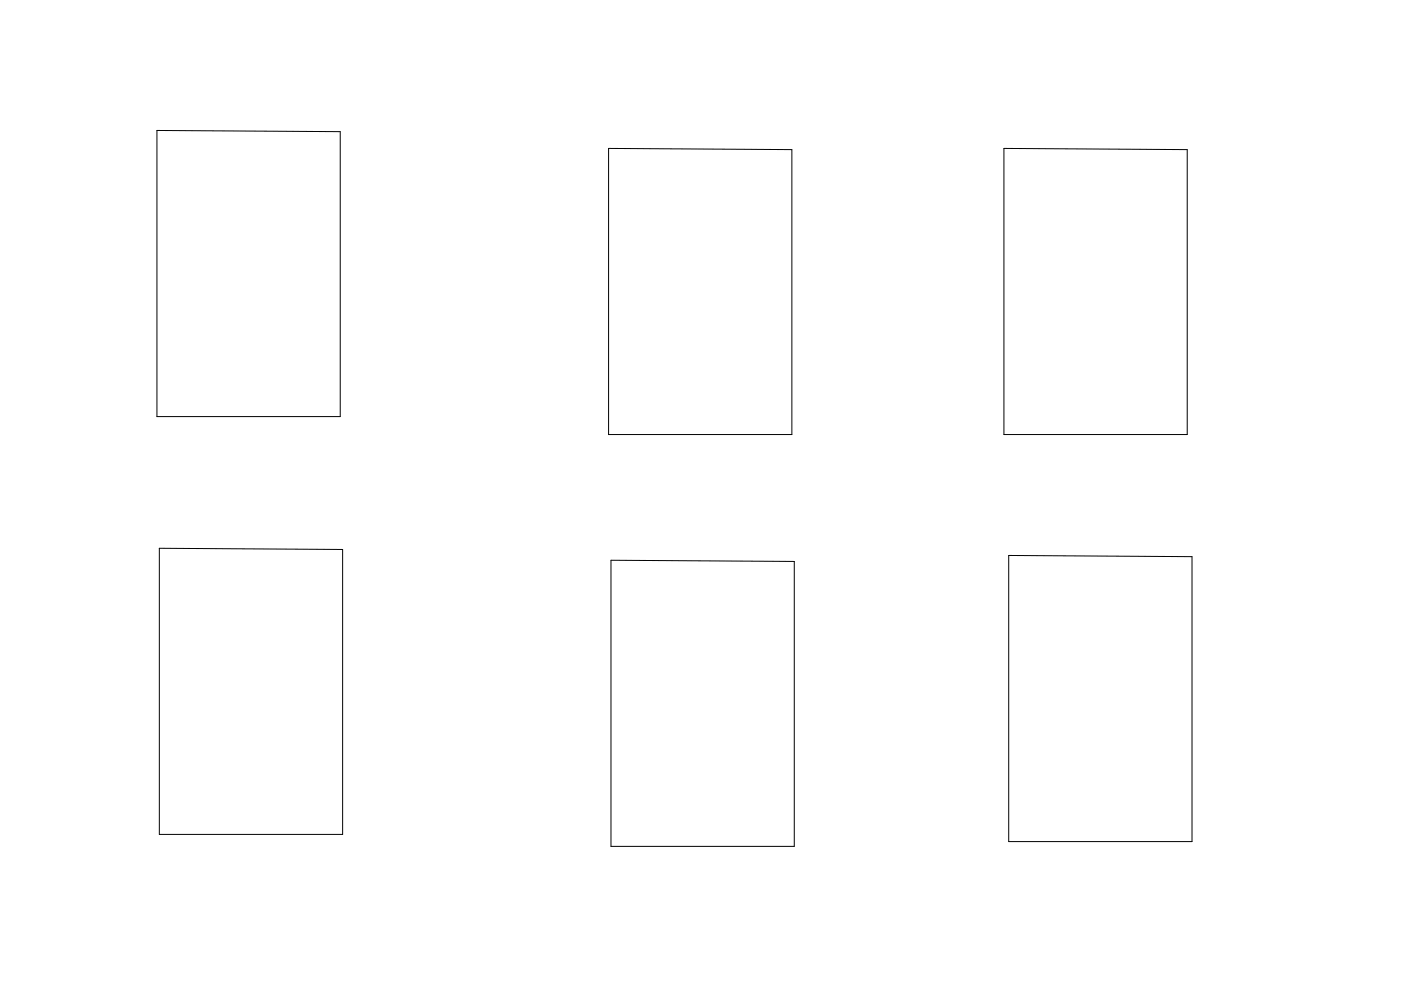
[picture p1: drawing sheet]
<svg xmlns="http://www.w3.org/2000/svg" width="297mm" height="210mm" viewBox="0 0 297 210" stroke-linecap="round" stroke-linejoin="round" font-family="sans-serif">
<path d="M33.3 27.7l38.8 .2v60.5h-38.8zM129 31.5l38.9 .2v60.5h-38.9zM212.9 31.5l38.8 .2v60.5h-38.8zM33.8 116.3l38.8 .3v60.4h-38.8zM129.5 118.9l38.9 .2v60.5h-38.9zM213.9 117.9l38.8 .2v60.5h-38.8z" fill="none" stroke="#000" stroke-width=".21"/>
</svg>
